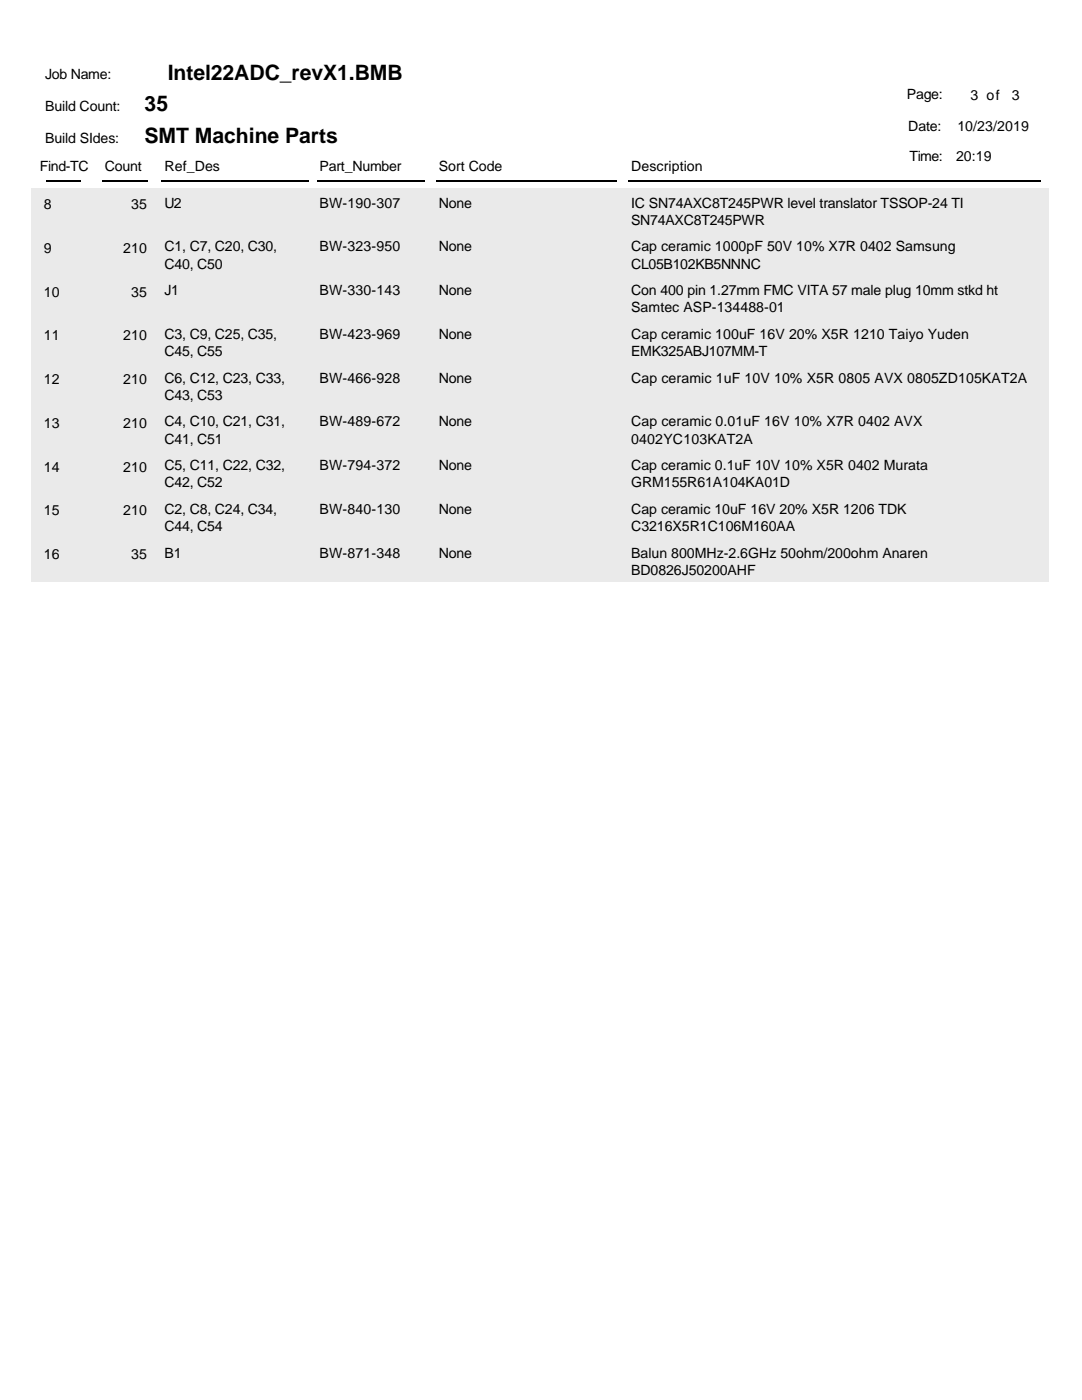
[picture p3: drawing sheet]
<svg xmlns="http://www.w3.org/2000/svg" width="216mm" height="279mm" viewBox="0 0 216 279" stroke-linecap="round" stroke-linejoin="round" font-family="sans-serif">
<defs><g id="words">
<g font-size="4.2">
<text x="33.5" y="15.9">Intel22ADC_revX1.BMB</text>
<text x="28.8" y="22.2">35</text>
<text x="28.8" y="28.6">SMT Machine Parts</text>
</g>
<g font-size="2.8">
<text x="9" y="15.8">Job Name:</text>
<text x="9" y="22.1">Build Count:</text>
<text x="181" y="19.8">Page:</text>
<text x="193.7" y="20">3 of</text>
<text x="201.9" y="20">3</text>
<text x="9" y="28.5">Build SIdes:</text>
<text x="181.2" y="26.1">Date:</text>
<text x="191" y="26.1">10/23/2019</text>
<text x="7.9" y="34">Find-TC</text>
<text x="20.9" y="34">Count</text>
<text x="32.8" y="34">Ref_Des</text>
<text x="63.8" y="34">Part_Number</text>
<text x="87.6" y="34">Sort Code</text>
<text x="125.9" y="34">Description</text>
<text x="181.5" y="32.2">Time:</text>
<text x="190.8" y="32.2">20:19</text>
<text x="8.7" y="41.7">8</text>
<text x="26.2" y="41.7">35</text>
<text x="32.8" y="41.5">U2</text>
<text x="63.8" y="41.5">BW-190-307</text>
<text x="87.6" y="41.5">None</text>
<text x="125.9" y="41.5">IC SN74AXC8T245PWR level translator TSSOP-24 TI</text>
<text x="125.9" y="44.9">SN74AXC8T245PWR</text>
<text x="8.7" y="50.4">9</text>
<text x="24.6" y="50.4">210</text>
<text x="32.8" y="50.2">C1, C7, C20, C30,</text>
<text x="32.8" y="53.6">C40, C50</text>
<text x="63.8" y="50.2">BW-323-950</text>
<text x="87.6" y="50.2">None</text>
<text x="125.9" y="50.2">Cap ceramic 1000pF 50V 10% X7R 0402 Samsung</text>
<text x="125.9" y="53.6">CL05B102KB5NNNC</text>
<text x="8.7" y="59.2">10</text>
<text x="26.2" y="59.2">35</text>
<text x="32.8" y="58.9">J1</text>
<text x="63.8" y="58.9">BW-330-143</text>
<text x="87.6" y="58.9">None</text>
<text x="125.9" y="58.9">Con 400 pin 1.27mm FMC VITA 57 male plug 10mm stkd ht</text>
<text x="125.9" y="62.4">Samtec ASP-134488-01</text>
<text x="8.7" y="67.9">11</text>
<text x="24.6" y="67.9">210</text>
<text x="32.8" y="67.6">C3, C9, C25, C35,</text>
<text x="32.8" y="71.1">C45, C55</text>
<text x="63.8" y="67.6">BW-423-969</text>
<text x="87.6" y="67.6">None</text>
<text x="125.9" y="67.6">Cap ceramic 100uF 16V 20% X5R 1210 Taiyo Yuden</text>
<text x="125.9" y="71.1">EMK325ABJ107MM-T</text>
<text x="8.7" y="76.6">12</text>
<text x="24.6" y="76.6">210</text>
<text x="32.8" y="76.4">C6, C12, C23, C33,</text>
<text x="63.8" y="76.4">BW-466-928</text>
<text x="87.6" y="76.4">None</text>
<text x="125.9" y="76.4">Cap ceramic 1uF 10V 10% X5R 0805 AVX 0805ZD105KAT2A</text>
<text x="32.8" y="79.8">C43, C53</text>
<text x="8.7" y="85.4">13</text>
<text x="24.6" y="85.4">210</text>
<text x="32.8" y="85.1">C4, C10, C21, C31,</text>
<text x="32.8" y="88.5">C41, C51</text>
<text x="63.8" y="85.1">BW-489-672</text>
<text x="87.6" y="85.1">None</text>
<text x="125.9" y="85.1">Cap ceramic 0.01uF 16V 10% X7R 0402 AVX</text>
<text x="125.9" y="88.5">0402YC103KAT2A</text>
<text x="8.7" y="94.1">14</text>
<text x="24.6" y="94.1">210</text>
<text x="32.8" y="93.8">C5, C11, C22, C32,</text>
<text x="63.8" y="93.8">BW-794-372</text>
<text x="87.6" y="93.8">None</text>
<text x="125.9" y="93.8">Cap ceramic 0.1uF 10V 10% X5R 0402 Murata</text>
<text x="32.8" y="97.3">C42, C52</text>
<text x="125.9" y="97.3">GRM155R61A104KA01D</text>
<text x="8.7" y="102.8">15</text>
<text x="24.6" y="102.8">210</text>
<text x="32.8" y="102.6">C2, C8, C24, C34,</text>
<text x="32.8" y="106">C44, C54</text>
<text x="63.8" y="102.6">BW-840-130</text>
<text x="87.6" y="102.6">None</text>
<text x="125.9" y="102.6">Cap ceramic 10uF 16V 20% X5R 1206 TDK</text>
<text x="125.9" y="106">C3216X5R1C106M160AA</text>
<text x="8.7" y="111.6">16</text>
<text x="26.2" y="111.6">35</text>
<text x="32.8" y="111.3">B1</text>
<text x="63.8" y="111.3">BW-871-348</text>
<text x="87.6" y="111.3">None</text>
<text x="125.9" y="111.3">Balun 800MHz-2.6GHz 50ohm/200ohm Anaren</text>
<text x="125.9" y="114.7">BD0826J50200AHF</text>
</g>
</g></defs>
<path d="M9.3 36.1h6.8M20.4 36.1h9M32.3 36.1h29.3M63.2 36.1h21.5M87 36.1h36M125.4 36.1h82.3" fill="none" stroke="#000" stroke-width=".26"/>
<g fill="#e4efe4">
<path d="M6.3 37.6h203v8.7h-203z"/>
<path d="M6.3 46.3h203v8.7h-203z"/>
<path d="M6.3 55h203v8.8h-203z"/>
<path d="M6.3 63.8h203v8.7h-203z"/>
<path d="M6.3 72.5h203v8.7h-203z"/>
<path d="M6.3 81.2h203v8.8h-203z"/>
<path d="M6.3 90h203v8.7h-203z"/>
<path d="M6.3 98.7h203v8.7h-203z"/>
<path d="M6.3 107.4h203v8.8h-203z"/>
</g>
<use href="#words"/>
</svg>
